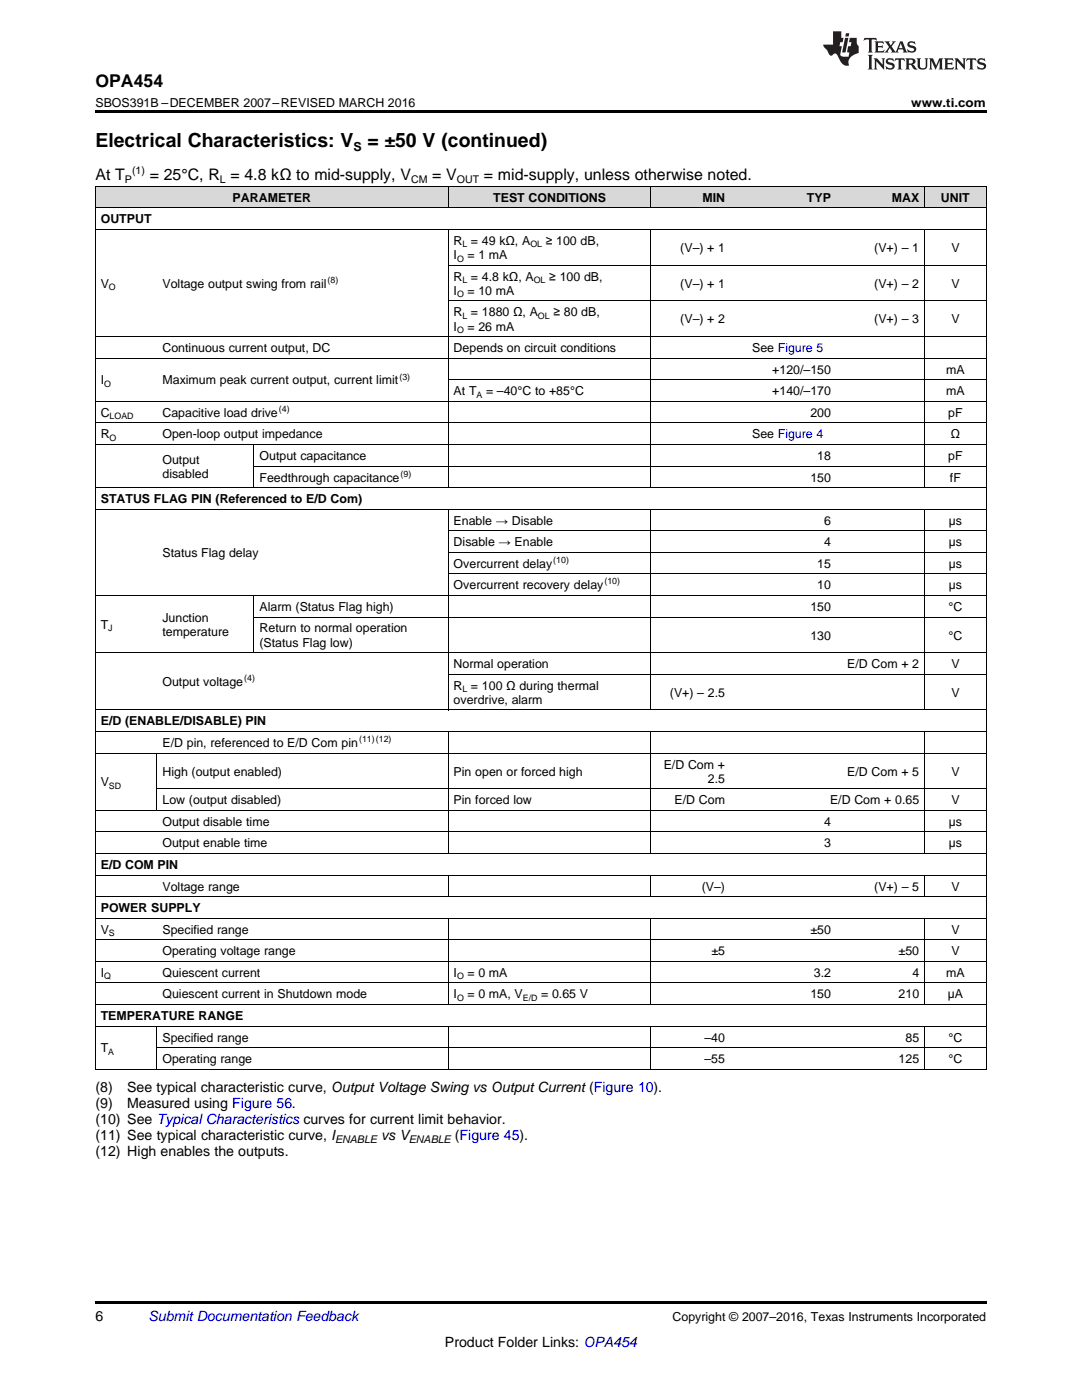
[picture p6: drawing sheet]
<svg xmlns="http://www.w3.org/2000/svg" width="216mm" height="279mm" viewBox="0 0 216 279" stroke-linecap="round" stroke-linejoin="round" font-family="sans-serif">
<defs><g id="words">
<g font-size="3.9">
<text x="19" y="29.3">Electrical Characteristics: V</text>
<text x="73.3" y="29.3">= ±50 V (continued)</text>
</g>
<text font-size="3.5" x="19" y="17.3">OPA454</text>
<g font-size="3.2">
<text x="19" y="36">At T</text>
<text x="29.9" y="36">= 25°C, R = 4.8 kΩ to mid-supply, V</text>
<text x="86.3" y="36">= V</text>
<text x="96.6" y="36">= mid-supply, unless otherwise noted.</text>
</g>
<g font-size="2.8">
<text x="19" y="218">(8)</text>
<text x="19" y="221.2">(9)</text>
<text x="25.4" y="218">See typical characteristic curve, Output Voltage Swing vs Output Current (Figure 10).</text>
<text x="25.4" y="221.2">Measured using Figure 56.</text>
<text x="19" y="224.4">(10) See Typical Characteristics curves for current limit behavior.</text>
<text x="19" y="227.5">(11) See typical characteristic curve, I</text>
<text x="76.1" y="227.5">vs V</text>
<text x="90.8" y="227.5">(Figure 45).</text>
<text x="19" y="230.7">(12) High enables the outputs.</text>
<text x="19" y="263.6">6</text>
<text x="88.8" y="268.9">Product Folder Links: OPA454</text>
</g>
<text font-size="2.8" fill="#0000c8" x="29.6" y="263.6">Submit Documentation Feedback</text>
<g font-size="2.5">
<text x="19" y="21.4">SBOS391B –DECEMBER 2007–REVISED MARCH 2016</text>
<text x="181.8" y="21.4">www.ti.com</text>
<text x="70.5" y="30.1">S</text>
<text x="46.4" y="40.3">PARAMETER</text>
<text x="98.4" y="40.3">TEST CONDITIONS</text>
<text x="140.2" y="40.3">MIN</text>
<text x="161" y="40.3">TYP</text>
<text x="177.9" y="40.3">MAX</text>
<text x="187.7" y="40.3">UNIT</text>
<text x="20.1" y="44.6">OUTPUT</text>
<text x="90.5" y="48.9">R = 49 kΩ, A</text>
<text x="90.5" y="51.7">I</text>
<text x="93.3" y="51.7">= 1 mA</text>
<text x="108.9" y="48.9">≥ 100 dB,</text>
<text x="135.7" y="50.3">(V–) + 1</text>
<text x="174.4" y="50.3">(V+) – 1</text>
<text x="189.8" y="50.3">V</text>
<text x="20.1" y="57.4">V</text>
<text x="32.4" y="57.4">Voltage output swing from rail</text>
<text x="90.5" y="56">R = 4.8 kΩ, A</text>
<text x="90.5" y="58.8">I</text>
<text x="93.3" y="58.8">= 10 mA</text>
<text x="109.6" y="56">≥ 100 dB,</text>
<text x="135.7" y="57.4">(V–) + 1</text>
<text x="174.4" y="57.4">(V+) – 2</text>
<text x="189.8" y="57.4">V</text>
<text x="90.5" y="63.1">R = 1880 Ω, A</text>
<text x="90.5" y="66">I</text>
<text x="93.3" y="66">= 26 mA</text>
<text x="110.4" y="63.1">≥ 80 dB,</text>
<text x="135.7" y="64.6">(V–) + 2</text>
<text x="174.4" y="64.6">(V+) – 3</text>
<text x="189.8" y="64.6">V</text>
<text x="32.4" y="70.3">Continuous current output, DC</text>
<text x="90.5" y="70.3">Depends on circuit conditions</text>
<text x="150.1" y="70.3">See Figure 5</text>
<text x="20.1" y="76.7">I</text>
<text x="32.4" y="76.7">Maximum peak current output, current limit</text>
<text x="154.1" y="74.6">+120/–150</text>
<text x="188.8" y="74.6">mA</text>
<text x="20.1" y="83.2">C</text>
<text x="32.4" y="83.2">Capacitive load drive</text>
<text x="90.5" y="78.9">At T</text>
<text x="97" y="78.9">= –40°C to +85°C</text>
<text x="154.1" y="78.9">+140/–170</text>
<text x="161.7" y="83.2">200</text>
<text x="188.8" y="78.9">mA</text>
<text x="189.2" y="83.2">pF</text>
<text x="20.1" y="87.5">R</text>
<text x="32.4" y="87.5">Open-loop output impedance</text>
<text x="150.1" y="87.5">See Figure 4</text>
<text x="189.7" y="87.5">Ω</text>
<text x="32.4" y="92.5">Output</text>
<text x="32.4" y="95.4">disabled</text>
<text x="51.8" y="91.8">Output capacitance</text>
<text x="163.1" y="91.8">18</text>
<text x="189.2" y="91.8">pF</text>
<text x="20.1" y="100.4">STATUS FLAG PIN (Referenced to E/D Com)</text>
<text x="51.8" y="96.1">Feedthrough capacitance</text>
<text x="161.7" y="96.1">150</text>
<text x="189.5" y="96.1">fF</text>
<text x="90.5" y="104.7">Enable → Disable</text>
<text x="164.4" y="104.7">6</text>
<text x="189.3" y="104.7">µs</text>
<text x="32.4" y="111.2">Status Flag delay</text>
<text x="90.5" y="109">Disable → Enable</text>
<text x="90.5" y="113.3">Overcurrent delay</text>
<text x="163.1" y="113.3">15</text>
<text x="164.4" y="109">4</text>
<text x="189.3" y="109">µs</text>
<text x="189.3" y="113.3">µs</text>
<text x="90.5" y="117.6">Overcurrent recovery delay</text>
<text x="163.1" y="117.6">10</text>
<text x="189.3" y="117.6">µs</text>
<text x="20.1" y="125.5">T</text>
<text x="32.4" y="124.1">Junction</text>
<text x="51.8" y="121.9">Alarm (Status Flag high)</text>
<text x="161.7" y="121.9">150</text>
<text x="189.3" y="121.9">°C</text>
<text x="32.4" y="126.9">temperature</text>
<text x="51.8" y="126.2">Return to normal operation</text>
<text x="51.8" y="129">(Status Flag low)</text>
<text x="161.7" y="127.6">130</text>
<text x="189.3" y="127.6">°C</text>
<text x="32.4" y="136.9">Output voltage</text>
<text x="90.5" y="133.3">Normal operation</text>
<text x="90.5" y="137.7">R = 100 Ω during thermal</text>
<text x="169.1" y="133.3">E/D Com + 2</text>
<text x="189.8" y="133.3">V</text>
<text x="90.5" y="140.5">overdrive, alarm</text>
<text x="133.7" y="139.1">(V+) – 2.5</text>
<text x="189.8" y="139.1">V</text>
<text x="20.1" y="144.8">E/D (ENABLE/DISABLE) PIN</text>
<text x="32.4" y="149.1">E/D pin, referenced to E/D Com pin</text>
<text x="32.4" y="154.8">High (output enabled)</text>
<text x="90.5" y="154.8">Pin open or forced high</text>
<text x="132.4" y="153.4">E/D Com +</text>
<text x="169.1" y="154.8">E/D Com + 5</text>
<text x="189.8" y="154.8">V</text>
<text x="20.1" y="157">V</text>
<text x="32.4" y="160.5">Low (output disabled)</text>
<text x="90.5" y="160.5">Pin forced low</text>
<text x="134.6" y="160.5">E/D Com</text>
<text x="141.3" y="156.2">2.5</text>
<text x="165.6" y="160.5">E/D Com + 0.65</text>
<text x="189.8" y="160.5">V</text>
<text x="32.4" y="164.8">Output disable time</text>
<text x="164.4" y="164.8">4</text>
<text x="189.3" y="164.8">µs</text>
<text x="20.1" y="173.4">E/D COM PIN</text>
<text x="32.4" y="169.1">Output enable time</text>
<text x="164.4" y="169.1">3</text>
<text x="189.3" y="169.1">µs</text>
<text x="32.4" y="177.7">Voltage range</text>
<text x="140" y="177.7">(V–)</text>
<text x="174.4" y="177.7">(V+) – 5</text>
<text x="189.8" y="177.7">V</text>
<text x="20.1" y="182">POWER SUPPLY</text>
<text x="20.1" y="186.3">V</text>
<text x="32.4" y="186.3">Specified range</text>
<text x="32.4" y="190.6">Operating voltage range</text>
<text x="142" y="190.6">±5</text>
<text x="161.7" y="186.3">±50</text>
<text x="179.3" y="190.6">±50</text>
<text x="189.8" y="186.3">V</text>
<text x="189.8" y="190.6">V</text>
<text x="20.1" y="194.9">I</text>
<text x="32.4" y="194.9">Quiescent current</text>
<text x="90.5" y="194.9">I</text>
<text x="93.3" y="194.9">= 0 mA</text>
<text x="162.4" y="194.9">3.2</text>
<text x="182.1" y="194.9">4</text>
<text x="188.8" y="194.9">mA</text>
<text x="20.1" y="203.6">TEMPERATURE RANGE</text>
<text x="32.4" y="199.2">Quiescent current in Shutdown mode</text>
<text x="90.5" y="199.2">I</text>
<text x="93.3" y="199.2">= 0 mA, V</text>
<text x="108" y="199.2">= 0.65 V</text>
<text x="161.7" y="199.2">150</text>
<text x="179.3" y="199.2">210</text>
<text x="189.1" y="199.2">µA</text>
<text x="32.4" y="207.9">Specified range</text>
<text x="140.6" y="207.9">–40</text>
<text x="180.7" y="207.9">85</text>
<text x="189.3" y="207.9">°C</text>
<text x="20.1" y="210">T</text>
<text x="32.4" y="212.2">Operating range</text>
<text x="140.6" y="212.2">–55</text>
<text x="179.3" y="212.2">125</text>
<text x="189.3" y="212.2">°C</text>
<text x="134.2" y="263.6">Copyright © 2007–2016, Texas Instruments Incorporated</text>
</g>
<g font-size="2.1">
<text x="26.4" y="34.7">(1)</text>
<text x="24.9" y="36.6">P</text>
<text x="43.9" y="36.6">L</text>
<text x="82" y="36.6">CM</text>
<text x="91.2" y="36.6">OUT</text>
<text x="66.9" y="228.1">ENABLE</text>
<text x="81.6" y="228.1">ENABLE</text>
</g>
<g font-size="1.8">
<text x="91.2" y="52.2">O</text>
<text x="92.3" y="49.4">L</text>
<text x="105.8" y="49.4">OL</text>
<text x="21.7" y="57.9">O</text>
<text x="65.4" y="56.4">(8)</text>
<text x="91.2" y="59.3">O</text>
<text x="92.3" y="56.5">L</text>
<text x="106.5" y="56.5">OL</text>
<text x="92.3" y="63.6">L</text>
<text x="107.4" y="63.6">OL</text>
<text x="91.2" y="66.5">O</text>
<text x="20.8" y="77.2">O</text>
<text x="79.7" y="75.7">(3)</text>
<text x="21.9" y="83.7">LOAD</text>
<text x="55.6" y="82.2">(4)</text>
<text x="95.1" y="79.4">A</text>
<text x="21.9" y="88">O</text>
<text x="79.9" y="95.1">(9)</text>
<text x="110.4" y="112.3">(10)</text>
<text x="120.6" y="116.6">(10)</text>
<text x="21.6" y="126">J</text>
<text x="48.7" y="135.9">(4)</text>
<text x="92.3" y="138.1">L</text>
<text x="71.6" y="148.1">(11)(12)</text>
<text x="21.7" y="157.4">SD</text>
<text x="21.7" y="186.8">S</text>
<text x="20.8" y="195.4">Q</text>
<text x="91.2" y="195.4">O</text>
<text x="91.2" y="199.7">O</text>
<text x="104.3" y="199.7">E/D</text>
<text x="21.6" y="210.5">A</text>
</g>
</g></defs>
<g fill="#d8d8d8">
<path d="M19 37.3h12.4v4.3h-12.4z"/>
<path d="M31.4 37.3h19.3v4.3h-19.3z"/>
<path d="M50.7 37.3h38.8v4.3h-38.8z"/>
<path d="M89.5 37.3h40.4v4.3h-40.4z"/>
<path d="M129.9 37.3h15.9v4.3h-15.9z"/>
<path d="M145.8 37.3h21.1v4.3h-21.1z"/>
<path d="M166.9 37.3h17.6v4.3h-17.6z"/>
<path d="M184.5 37.3h12.3v4.3h-12.3z"/>
</g>
<path d="M19 22h177.8v.5h-177.8zM19 259.7h177.8v.5h-177.8z" fill="#000"/>
<g fill="none" stroke="#000" stroke-width=".2">
<path d="M19 37.2h177.8M19.1 37.2v176.2M89.4 37.2v4.4M129.9 37.2v4.4M184.4 37.2v4.4M196.8 37.2v176.2M19 45.8h177.8M19 41.5h177.8M89.4 45.9v51.5M89.5 52.9h107.3M129.9 45.9v51.5M184.4 45.9v51.5"/>
<path d="M19 71.5h177.8M19 67.2h177.8M89.5 75.8h107.3M89.5 60.1h107.3M19 97.3h177.8M19 88.7h177.8M19 84.4h177.8M19 80.1h177.8M50.7 88.8v8.6M50.7 93h146.1M19 118.8h177.8M19 101.6h177.8"/>
<path d="M50.7 118.9v11.4M89.4 101.7v40M89.5 114.5h107.3M89.5 110.2h107.3M89.5 105.9h107.3M129.9 101.7v40M184.4 101.7v40M19 130.3h177.8M50.7 123.1h146.1M89.5 134.6h107.3M19 150.3h177.8M19 146h177.8"/>
<path d="M19 141.7h177.8M31.3 150.4v11.4M31.4 157.4h165.4M89.4 146v24.4M129.9 146v24.4M184.4 146v24.4M19 178.9h177.8M19 174.6h177.8M19 170.3h177.8M19 166h177.8M19 161.7h177.8M89.4 174.7v4.3"/>
<path d="M129.9 174.7v4.3M184.4 174.7v4.3M19 196.2h177.8M19 191.9h177.8M19 187.6h177.8M19 183.3h177.8M89.4 183.3v17.2M129.9 183.3v17.2M184.4 183.3v17.2M19 213.4h177.8M19 204.8h177.8M19 200.5h177.8"/>
<path d="M31.3 204.8v8.6M31.4 209.1h165.4M89.4 204.8v8.6M129.9 204.8v8.6M184.4 204.8v8.6"/>
</g>
<g fill="#231f20">
<path d="M172.5 7.6l-.1 .5 .4-.2h.6v.1v2.1l-.2 .4h.9l-.2-.4v-2.1l.1-.1h.5l.5 .2-.2-.5zM174.5 8.3l.2 .3v1.5l-.2 .4h1.8l.2-.6a1.04 1.04 0 0 1-1.3 .2v-.7h.6l.3 .2v-.6l-.3 .2h-.6v-.6l.8-.1 .4 .3-.2-.5zM176.5 8.3l.9 1.1-.9 1.1h.8l-.2-.2 .4-.7 .5 .7-.2 .2h1.5l-.2-.2 .2-.4h.9l.1 .4-.2 .2h1l-.3-.3-.7-1.9h-.5l-.9 2-.8-1 .9-1h-.8l.1 .3-.4 .5-.3-.6 .1-.2zM179.7 8.6l.4 1h-.7zM181.3 8.4a.63 .63 0 0 0-.2 .7 .63 .63 0 0 0 .6 .4l.6 .2 .1 .2a.75 .75 0 0 1-.7 .4 .75 .75 0 0 1-.6-.5l.1 .7 .1-.1a1.11 1.11 0 0 0 1.5-.6 1.13 1.13 0 0 0-1.2-.8l-.1-.4a1.04 1.04 0 0 1 1.2 .2l-.2-.5-.2 .1-.4-.2zM173.2 10.9l.2 .4v2.2l-.2 .4h1l-.3-.4v-2.2l.3-.4zM174.3 11.6l.3 .4v1.5l-.3 .4h.8l-.2-.4v-1.3l1.5 1.7v-1.9l.2-.4h-.7l.2 .4v.9l-1.1-1.3zM177 11.8a.62 .62 0 0 0-.2 .7 .62 .62 0 0 0 .6 .4l.6 .1 .1 .3a.76 .76 0 0 1-.7 .3 .76 .76 0 0 1-.7-.4l.2 .7 .1-.1a1.11 1.11 0 0 0 1.5-.6 1.13 1.13 0 0 0-1.2-.8l-.1-.4a1.04 1.04 0 0 1 1.2 .2l-.2-.6-.2 .1-.5-.1zM178.7 11.6l-.2 .6a.61 .61 0 0 1 .8-.3v1.6l-.2 .4h.9l-.2-.4v-1.6a.63 .63 0 0 1 .7 .3l-.1-.6zM180.6 11.6l.3 .4v1.5l-.3 .4h1l-.2-.2-.1-.8 .6 .2a.76 .76 0 0 0 1.2 .7l-1-1a.58 .58 0 0 0 .6-.5 .58 .58 0 0 0-.5-.6zM181.4 11.9h.1a.45 .45 0 0 1 .5 .1 .45 .45 0 0 1 .1 .5l-.8 .2zM182.9 11.6l.2 .2a2.17 2.17 0 0 0 .3 1.9 .99 .99 0 0 0 1.6-.6v-1.1l.2-.4h-.7l.2 .2a1.92 1.92 0 0 1-.2 1.8 .6 .6 0 0 1-.9-.5v-1.1l.2-.4zM185.4 11.6l.2 .4v1.5l-.2 .4h.7l-.2-.4v-1.4l.8 1.8 .8-1.8v1.4l-.2 .4h.9l-.2-.4v-1.5l.2-.4h-.8l-.6 1.5-.6-1.5zM188.4 11.6l.2 .4v1.5l-.2 .4h1.8l.1-.6a1.04 1.04 0 0 1-1.2 .1v-.6h.5l.4 .2v-.6l-.4 .2h-.5v-.7h.8l.3 .3-.1-.6zM190.5 11.6l.2 .4v1.5l-.2 .4h.7l-.2-.4v-1.3l1.5 1.7v-1.9l.2-.4h-.7l.2 .4v.9l-1.1-1.3zM192.9 11.6l-.1 .6a.61 .61 0 0 1 .7-.3l.1 1.6-.3 .4h1l-.3-.4 .1-1.6a.63 .63 0 0 1 .7 .3l-.1-.6zM195.2 11.8a.62 .62 0 0 0-.2 .7 .62 .62 0 0 0 .6 .4l.6 .1 .1 .3a.76 .76 0 0 1-.7 .3 .76 .76 0 0 1-.6-.4l.1 .7 .1-.1a1.11 1.11 0 0 0 1.6-.6 1.13 1.13 0 0 0-1.3-.8l-.1-.4a1.04 1.04 0 0 1 1.2 .2l-.1-.6-.2 .1-.5-.1z"/>
<path d="M166.2 6.3v2.6h-1.9v.4l.8 .9a.91 .91 0 0 0 1 .8 .56 .56 0 0 1 .5-.3 .56 .56 0 0 1 .5 .3l.4 .8a1.53 1.53 0 0 0 1.9 1.2 1.54 1.54 0 0 1 1-2.1l.9-.3v-1.4a1.52 1.52 0 0 1-.4-1.6h-1.3l-.2 .8h.5l-.2 .8h-.5l-.1 1v.2l.4 .1-.2 .8a1.93 1.93 0 0 1-1.6-.3l.3-1.8h-.5l.2-.8h.4l.2-.8h-.4v-1.3zM168.6 7.6l-.6 2.9h.7l.6-2.9zM168.8 6.6l-.1 .7h.6l.2-.7z"/>
</g>
<use href="#words"/>
</svg>
